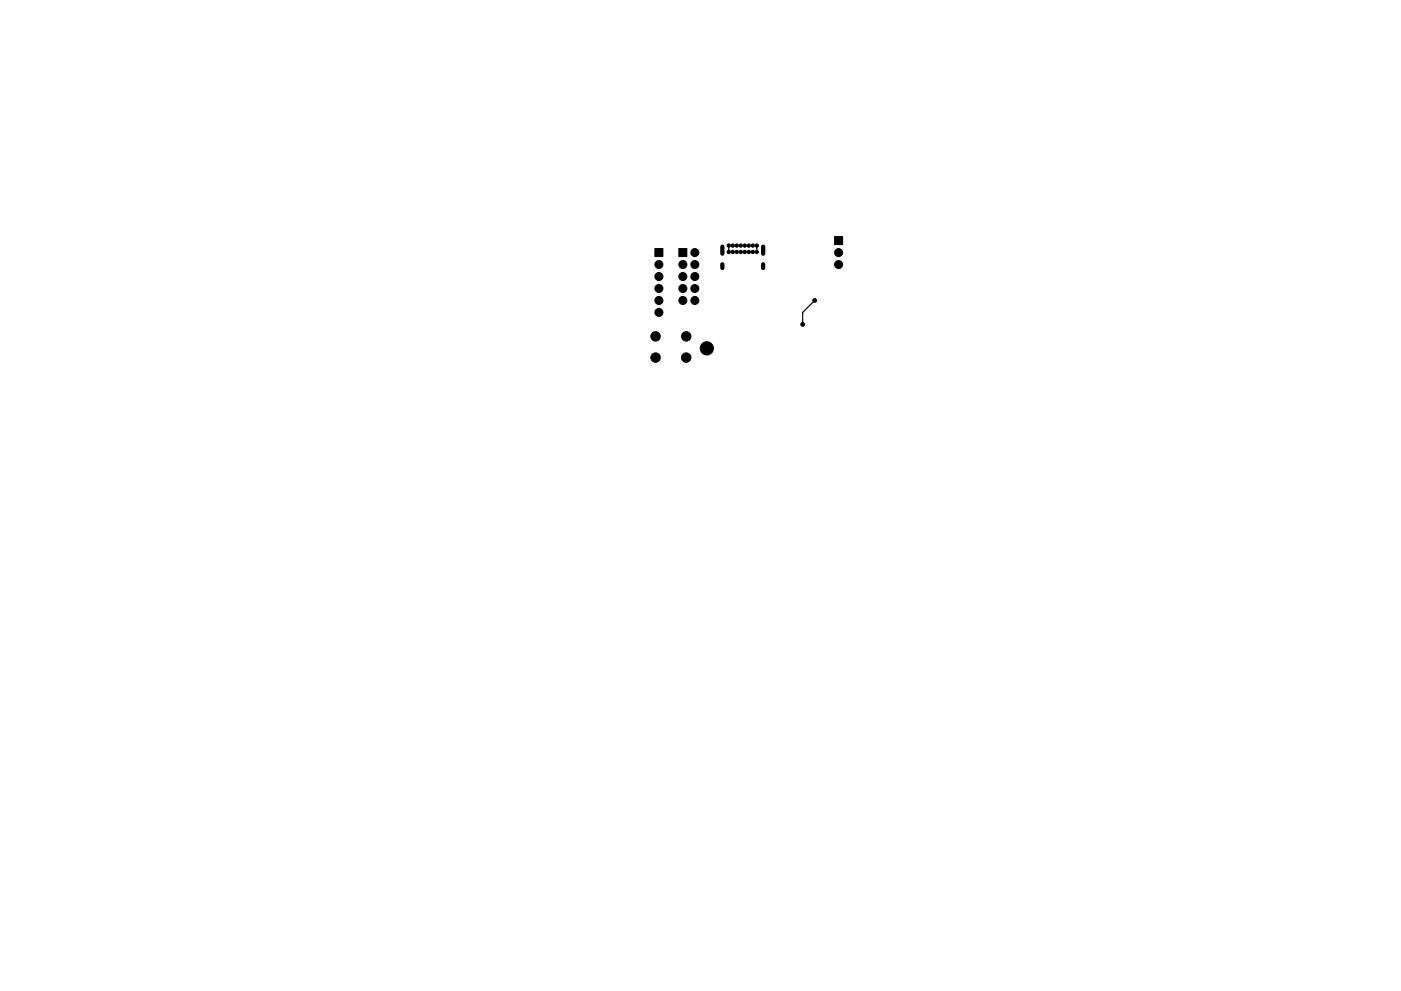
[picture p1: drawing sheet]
<svg xmlns="http://www.w3.org/2000/svg" width="297mm" height="210mm" viewBox="0 0 297 210" stroke-linecap="round" stroke-linejoin="round" font-family="sans-serif">
<path d="M153.2 52.3v1.5M153.2 56.1v.8M161.8 52.3v1.5M161.8 56.1v.8" fill="none" stroke="#000" stroke-width=".9"/>
<g fill="#000" stroke="#000" stroke-width=".21">
<path d="M138.9 52.7h1.6v1.7h-1.6zM143.9 52.7h1.7v1.7h-1.7zM177 50.2h1.6v1.7h-1.6z"/>
<circle cx="139.7" cy="56.1" r=".85"/>
<circle cx="139.7" cy="58.7" r=".85"/>
<circle cx="144.8" cy="58.7" r=".85"/>
<circle cx="144.8" cy="56.1" r=".85"/>
<circle cx="147.3" cy="58.7" r=".85"/>
<circle cx="147.3" cy="53.6" r=".85"/>
<circle cx="147.3" cy="56.1" r=".85"/>
<circle cx="154.5" cy="53.5" r=".35"/>
<circle cx="154.5" cy="52.1" r=".35"/>
<circle cx="155.4" cy="53.5" r=".35"/>
<circle cx="155.4" cy="52.1" r=".35"/>
<circle cx="156.2" cy="52.1" r=".35"/>
<circle cx="156.2" cy="53.5" r=".35"/>
<circle cx="157.1" cy="53.5" r=".35"/>
<circle cx="157.1" cy="52.1" r=".35"/>
<circle cx="157.9" cy="53.5" r=".35"/>
<circle cx="157.9" cy="52.1" r=".35"/>
<circle cx="158.8" cy="53.5" r=".35"/>
<circle cx="158.8" cy="52.1" r=".35"/>
<circle cx="159.6" cy="53.5" r=".35"/>
<circle cx="159.6" cy="52.1" r=".35"/>
<circle cx="160.5" cy="53.5" r=".35"/>
<circle cx="160.5" cy="52.1" r=".35"/>
<circle cx="177.8" cy="56.1" r=".85"/>
<circle cx="177.8" cy="53.6" r=".85"/>
<circle cx="139" cy="71.4" r="1"/>
<circle cx="139" cy="75.9" r="1"/>
<circle cx="139.7" cy="66.3" r=".85"/>
<circle cx="139.7" cy="61.2" r=".85"/>
<circle cx="139.7" cy="63.7" r=".85"/>
<circle cx="144.8" cy="61.2" r=".85"/>
<circle cx="144.8" cy="63.7" r=".85"/>
<circle cx="145.5" cy="71.4" r="1"/>
<circle cx="145.5" cy="75.9" r="1"/>
<circle cx="147.3" cy="61.2" r=".85"/>
<circle cx="147.3" cy="63.7" r=".85"/>
<circle cx="149.9" cy="73.9" r="1.4"/>
<circle cx="170.2" cy="68.8" r=".4"/>
<circle cx="172.7" cy="63.7" r=".4"/>
</g>
<path d="M154.5 52.1v1.4M160.5 52.1v1.3l-.3 .2 .3-.1M172.7 63.7l-2.5 2.6v2.5" fill="none" stroke="#000" stroke-width=".25"/>
</svg>
